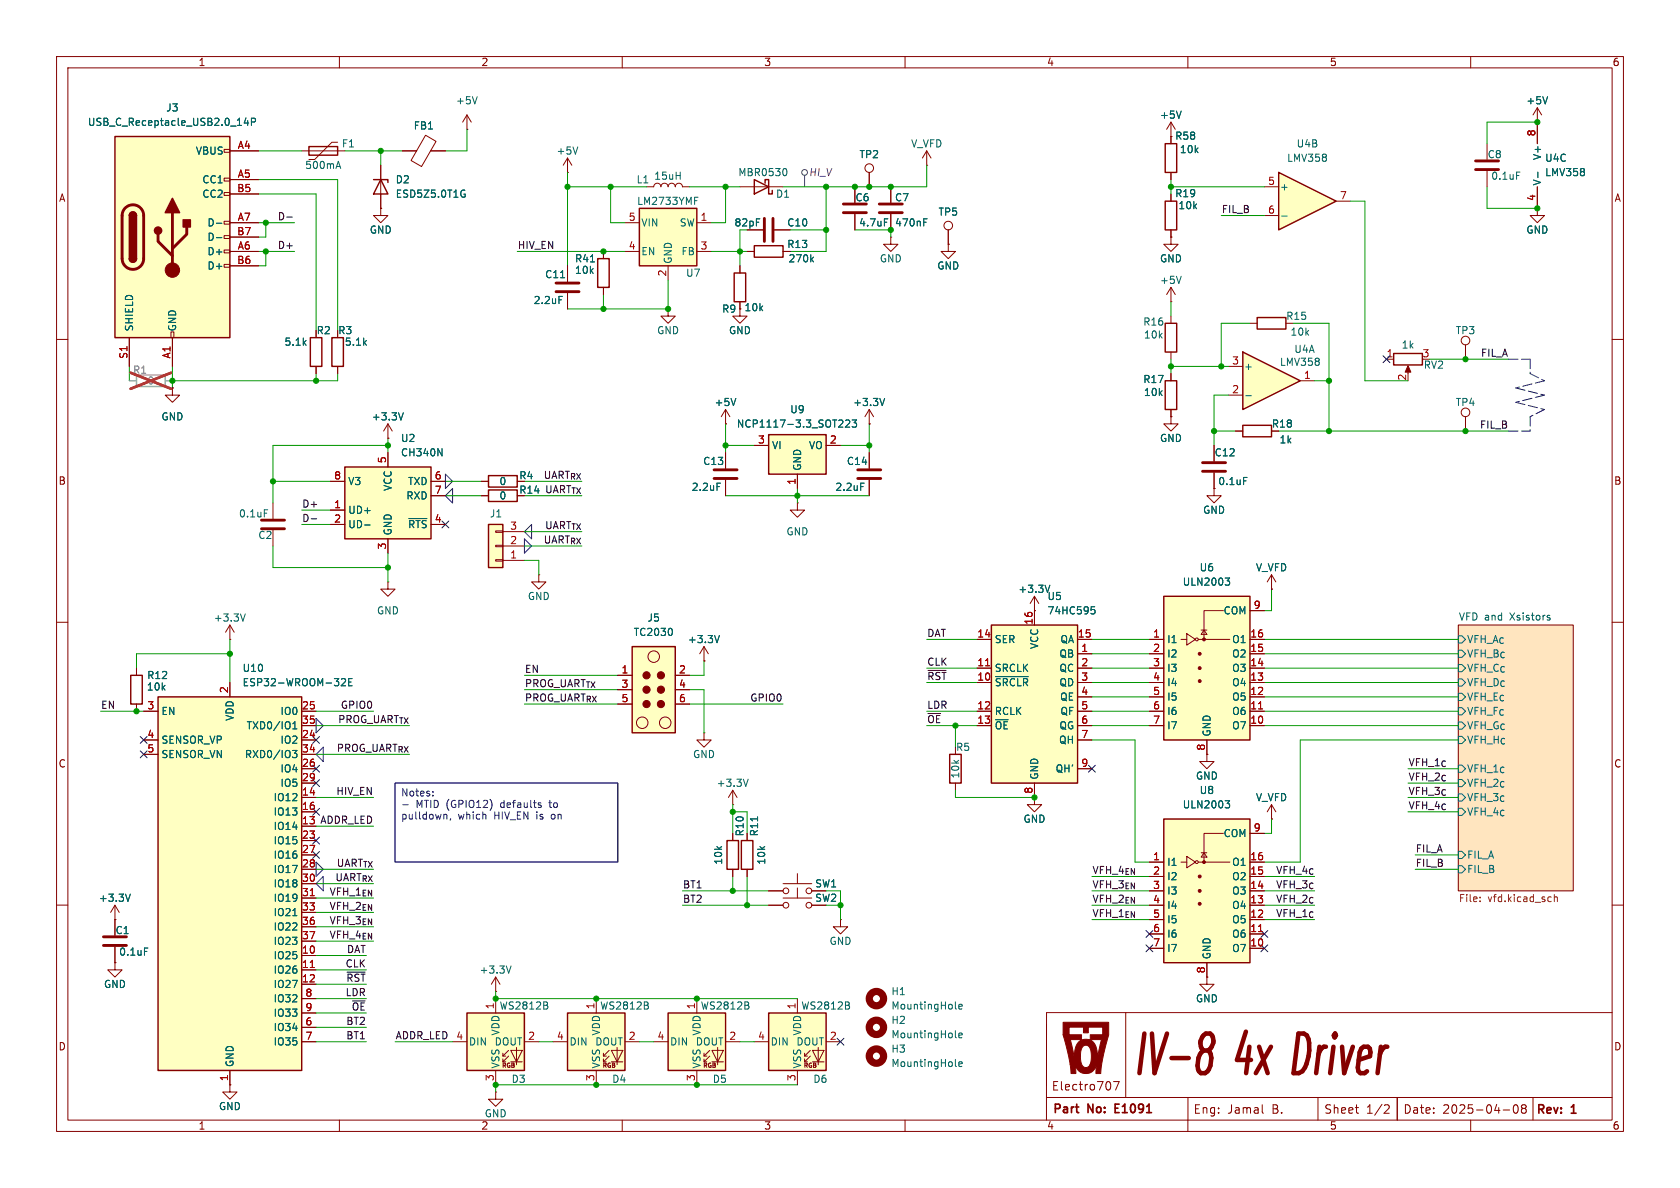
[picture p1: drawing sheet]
<svg xmlns="http://www.w3.org/2000/svg" width="297mm" height="210mm" viewBox="0 0 297 210" stroke-linecap="round" stroke-linejoin="round" font-family="sans-serif">
<defs><g id="words">
<g font-size="9.7" fill="#840000">
<text x="200" y="191.2">IV-8</text>
<text x="218.7" y="191.2">4x Driver</text>
</g>
<g font-size="2.1" fill="#840000">
<text x="185.9" y="193">Electro707</text>
<text x="186" y="197.2">Part</text>
<text x="192.4" y="197.2">No:</text>
<text x="197.8" y="197.2">E1091</text>
<text x="210.9" y="197.1">Eng:</text>
<text x="217" y="197.1">Jamal</text>
<text x="224.9" y="197.1">B.</text>
<text x="234" y="197.1">Sheet</text>
<text x="241.5" y="197.1">1/2</text>
<text x="248" y="197.1">Date:</text>
<text x="255" y="197.1">2025-04-08</text>
<text x="271.5" y="197.3">Rev:</text>
<text x="277.9" y="197.3">1</text>
</g>
<g font-size="1.8" fill="#840000">
<text x="35" y="11.9">1</text>
<text x="85" y="11.9">2</text>
<text x="135" y="11.9">3</text>
<text x="185" y="11.9">4</text>
<text x="235" y="11.9">5</text>
<text x="285" y="11.9">6</text>
<text x="10.3" y="35.9">A</text>
<text x="285.3" y="35.9">A</text>
<text x="55.9" y="59.3">R2</text>
<text x="59.7" y="59.3">R3</text>
<text x="224.7" y="75.8">R18</text>
<text x="10.3" y="85.9">B</text>
<text x="91.7" y="84.9">R4</text>
<text x="91.7" y="87.5">R14</text>
<text x="285.3" y="85.9">B</text>
<text x="10.3" y="135.9">C</text>
<text x="285.3" y="135.9">C</text>
<text x="144" y="159.6">SW2</text>
<text x="144" y="157.1">SW1</text>
<text x="10.3" y="185.9">D</text>
<text x="285.3" y="185.9">D</text>
<text x="35" y="199.9">1</text>
<text x="85" y="199.9">2</text>
<text x="135" y="199.9">3</text>
<text x="185" y="199.9">4</text>
<text x="235" y="199.9">5</text>
<text x="285" y="199.9">6</text>
</g>
<g font-size="1.8" fill="#006464">
<text x="15.4" y="22.5">USB_C_Receptacle_USB2.0_14P</text>
<text x="29.3" y="19.9">J3</text>
<text x="73" y="23.1">FB1</text>
<text x="80.5" y="18.6">+5V</text>
<text x="205" y="21.2">+5V</text>
<text x="269.7" y="18.6">+5V</text>
<text x="34.5" y="27.5">VBUS</text>
<text x="60.3" y="26.3">F1</text>
<text x="98.3" y="27.5">+5V</text>
<text x="151.8" y="28.2">TP2</text>
<text x="161" y="26.3">V_VFD</text>
<text x="207.7" y="24.9">R58</text>
<text x="208.5" y="27.3">10k</text>
<text x="227.4" y="28.8">LMV358</text>
<text x="229.1" y="26.3">U4B</text>
<text x="262.9" y="28.2">C8</text>
<text x="272.6" y="28.4" transform="rotate(-90 272.6 28.4)">V+</text>
<text x="273.1" y="28.8">U4C</text>
<text x="35.7" y="32.6">CC1</text>
<text x="35.7" y="35.2">CC2</text>
<text x="53.8" y="30.1">500mA</text>
<text x="69.9" y="32.6">D2</text>
<text x="69.9" y="35.2">ESD5Z5.0T1G</text>
<text x="112.4" y="32.6">L1</text>
<text x="115.6" y="32">15uH</text>
<text x="130.4" y="31.3">MBR0530</text>
<text x="137.1" y="35.2">D1</text>
<text x="151.1" y="35.8">C6</text>
<text x="158.1" y="35.8">C7</text>
<text x="207.7" y="35.1">R19</text>
<text x="226.2" y="33.9">+</text>
<text x="263.5" y="32">0.1uF</text>
<text x="272.6" y="32.9" transform="rotate(-90 272.6 32.9)">V-</text>
<text x="273.1" y="31.3">LMV358</text>
<text x="36.6" y="40.2">D-</text>
<text x="65.3" y="41.5">GND</text>
<text x="112.5" y="36.4">LM2733YMF</text>
<text x="113.3" y="40.2">VIN</text>
<text x="120.1" y="40.2">SW</text>
<text x="129.8" y="40.2">82pF</text>
<text x="139.1" y="40.2">C10</text>
<text x="151.8" y="40.2">4.7uF</text>
<text x="158.1" y="40.2">470nF</text>
<text x="165.8" y="38.3">TP5</text>
<text x="208.2" y="37.2">10k</text>
<text x="269.7" y="41.5">GND</text>
<text x="36.6" y="42.8">D-</text>
<text x="36.6" y="45.3">D+</text>
<text x="36.6" y="47.9">D+</text>
<text x="101.6" y="46.6">R41</text>
<text x="113.3" y="45.3">EN</text>
<text x="119" y="46.7" transform="rotate(-90 119 46.7)">GND</text>
<text x="120.4" y="45.3">FB</text>
<text x="139.1" y="44">R13</text>
<text x="139.3" y="46.6">270k</text>
<text x="155.4" y="46.6">GND</text>
<text x="165.6" y="47.9">GND</text>
<text x="205" y="46.6">GND</text>
<text x="94.2" y="53.9">2.2uF</text>
<text x="96.3" y="49.4">C11</text>
<text x="101.6" y="48.6">10k</text>
<text x="121.2" y="49.1">U7</text>
<text x="205" y="50.4">+5V</text>
<text x="23.7" y="58.7" transform="rotate(-90 23.7 58.7)">SHIELD</text>
<text x="31.3" y="58.7" transform="rotate(-90 31.3 58.7)">GND</text>
<text x="116.1" y="59.3">GND</text>
<text x="127.6" y="55.5">R9</text>
<text x="128.8" y="59.3">GND</text>
<text x="131.5" y="55.2">10k</text>
<text x="202" y="57.8">R16</text>
<text x="227.3" y="56.7">R15</text>
<text x="228" y="59.5">10k</text>
<text x="257.3" y="59.3">TP3</text>
<text x="50.2" y="61.3">5.1k</text>
<text x="60.9" y="61.3">5.1k</text>
<text x="202.1" y="60">10k</text>
<text x="219.8" y="65.6">+</text>
<text x="226.2" y="64.9">LMV358</text>
<text x="228.7" y="62.6">U4A</text>
<text x="247.7" y="61.8">1k</text>
<text x="251.4" y="63.2">3</text>
<text x="251.6" y="65.4">RV2</text>
<text x="126.2" y="72">+5V</text>
<text x="150.7" y="72">+3.3V</text>
<text x="202" y="67.9">R17</text>
<text x="202.1" y="70.2">10k</text>
<text x="257.3" y="72">TP4</text>
<text x="28.4" y="74.5">GND</text>
<text x="65.6" y="74.5">+3.3V</text>
<text x="130.2" y="75.8">NCP1117-3.3_SOT223</text>
<text x="139.6" y="73.3">U9</text>
<text x="70.8" y="80.9">CH340N</text>
<text x="70.8" y="78.3">U2</text>
<text x="124.2" y="82.4">C13</text>
<text x="136.4" y="79.6">VI</text>
<text x="141.8" y="83.3" transform="rotate(-90 141.8 83.3)">GND</text>
<text x="142.9" y="79.6">VO</text>
<text x="149.6" y="82.4">C14</text>
<text x="205" y="78.3">GND</text>
<text x="214.6" y="80.9">C12</text>
<text x="226.1" y="78.6">1k</text>
<text x="61.5" y="86">V3</text>
<text x="69.4" y="86.9" transform="rotate(-90 69.4 86.9)">VCC</text>
<text x="71.7" y="88.5">RXD</text>
<text x="72" y="86">TXD</text>
<text x="88.2" y="86">0</text>
<text x="88.2" y="88.5">0</text>
<text x="122.2" y="87">2.2uF</text>
<text x="147.6" y="87">2.2uF</text>
<text x="215.3" y="86">0.1uF</text>
<text x="42.2" y="91.7">0.1uF</text>
<text x="45.6" y="95.5">C2</text>
<text x="61.5" y="91">UD+</text>
<text x="61.5" y="93.6">UD-</text>
<text x="69.4" y="94.7" transform="rotate(-90 69.4 94.7)">GND</text>
<text x="72" y="93.6">~{RTS}</text>
<text x="86.5" y="91.7">J1</text>
<text x="138.9" y="94.8">GND</text>
<text x="212.6" y="91">GND</text>
<text x="212" y="101.2">U6</text>
<text x="221.9" y="101.2">V_VFD</text>
<text x="93.2" y="106.3">GND</text>
<text x="179.9" y="105">+3.3V</text>
<text x="185.1" y="106.3">U5</text>
<text x="209" y="103.7">ULN2003</text>
<text x="37.7" y="110.1">+3.3V</text>
<text x="66.5" y="108.8">GND</text>
<text x="111.9" y="112.6">TC2030</text>
<text x="114.4" y="110.1">J5</text>
<text x="121.5" y="113.9">+3.3V</text>
<text x="175.8" y="113.9">SER</text>
<text x="185.1" y="108.8">74HC595</text>
<text x="187.4" y="113.9">QA</text>
<text x="206.2" y="113.9">I1</text>
<text x="216.2" y="108.8">COM</text>
<text x="217.7" y="113.9">O1</text>
<text x="257.8" y="109.8">VFD and</text>
<text x="259.3" y="113.9">VFH_A_{C}</text>
<text x="267" y="109.8">Xsistors</text>
<text x="42.8" y="119">U10</text>
<text x="175.8" y="119">SRCLK</text>
<text x="183.7" y="114.8" transform="rotate(-90 183.7 114.8)">VCC</text>
<text x="187.2" y="116.4">QB</text>
<text x="187.2" y="119">QC</text>
<text x="206.2" y="116.4">I2</text>
<text x="206.2" y="119">I3</text>
<text x="217.7" y="116.4">O2</text>
<text x="217.7" y="119">O3</text>
<text x="259.3" y="119">VFH_C_{C}</text>
<text x="259.3" y="116.4">VFH_B_{C}</text>
<text x="25.9" y="122.3">10k</text>
<text x="25.9" y="120.2">R12</text>
<text x="42.8" y="121.5">ESP32-WROOM-32E</text>
<text x="175.8" y="121.5">~{SRCLR}</text>
<text x="187.2" y="121.5">QD</text>
<text x="187.3" y="124.1">QE</text>
<text x="206.2" y="121.5">I4</text>
<text x="206.2" y="124.1">I5</text>
<text x="217.7" y="121.5">O4</text>
<text x="217.7" y="124.1">O5</text>
<text x="259.3" y="121.5">VFH_D_{C}</text>
<text x="259.3" y="124.1">VFH_E_{C}</text>
<text x="28.4" y="126.6">EN</text>
<text x="28.4" y="131.7">SENSOR_VP</text>
<text x="41.5" y="127.5" transform="rotate(-90 41.5 127.5)">VDD</text>
<text x="43.5" y="129.1">TXD0/IO1</text>
<text x="49.5" y="126.6">IO0</text>
<text x="49.5" y="131.7">IO2</text>
<text x="175.8" y="126.6">RCLK</text>
<text x="175.8" y="129.1">~{OE}</text>
<text x="187.1" y="131.7">QH</text>
<text x="187.2" y="129.1">QG</text>
<text x="187.4" y="126.6">QF</text>
<text x="206.2" y="126.6">I6</text>
<text x="206.2" y="129.1">I7</text>
<text x="214.2" y="130.3" transform="rotate(-90 214.2 130.3)">GND</text>
<text x="217.7" y="126.6">O6</text>
<text x="217.7" y="129.1">O7</text>
<text x="259.3" y="129.1">VFH_G_{C}</text>
<text x="259.3" y="131.7">VFH_H_{C}</text>
<text x="259.3" y="126.6">VFH_F_{C}</text>
<text x="28.4" y="134.2">SENSOR_VN</text>
<text x="43.2" y="134.2">RXD0/IO3</text>
<text x="49.5" y="136.8">IO4</text>
<text x="122.4" y="134.2">GND</text>
<text x="168.9" y="132.9">R5</text>
<text x="169.8" y="137.7" transform="rotate(-90 169.8 137.7)">10k</text>
<text x="183.7" y="137.9" transform="rotate(-90 183.7 137.9)">GND</text>
<text x="186.5" y="136.8">QH'</text>
<text x="259.3" y="136.8">VFH_1_{C}</text>
<text x="48.3" y="141.8">IO12</text>
<text x="49.5" y="139.3">IO5</text>
<text x="126.6" y="139.3">+3.3V</text>
<text x="209" y="143.1">ULN2003</text>
<text x="211.3" y="138">GND</text>
<text x="212" y="140.6">U8</text>
<text x="221.9" y="141.8">V_VFD</text>
<text x="259.3" y="139.3">VFH_2_{C}</text>
<text x="259.3" y="141.8">VFH_3_{C}</text>
<text x="48.3" y="144.4">IO13</text>
<text x="48.3" y="146.9">IO14</text>
<text x="48.3" y="149.5">IO15</text>
<text x="131.7" y="147.9" transform="rotate(-90 131.7 147.9)">R10</text>
<text x="134.2" y="147.9" transform="rotate(-90 134.2 147.9)">R11</text>
<text x="180.8" y="145.6">GND</text>
<text x="216.2" y="148.2">COM</text>
<text x="259.3" y="144.4">VFH_4_{C}</text>
<text x="48.3" y="152">IO16</text>
<text x="48.3" y="154.5">IO17</text>
<text x="127.9" y="153" transform="rotate(-90 127.9 153)">10k</text>
<text x="135.5" y="153" transform="rotate(-90 135.5 153)">10k</text>
<text x="206.2" y="153.3">I1</text>
<text x="206.2" y="155.8">I2</text>
<text x="217.7" y="153.3">O1</text>
<text x="217.7" y="155.8">O2</text>
<text x="259.3" y="152">FIL_A</text>
<text x="259.3" y="154.5">FIL_B</text>
<text x="17.4" y="159.6">+3.3V</text>
<text x="48.3" y="157.1">IO18</text>
<text x="48.3" y="159.6">IO19</text>
<text x="206.2" y="158.3">I3</text>
<text x="206.2" y="160.9">I4</text>
<text x="217.7" y="158.3">O3</text>
<text x="217.7" y="160.9">O4</text>
<text x="20.3" y="165.3">C1</text>
<text x="48.3" y="162.2">IO21</text>
<text x="48.3" y="164.7">IO22</text>
<text x="48.3" y="167.2">IO23</text>
<text x="146.6" y="167.2">GND</text>
<text x="206.2" y="163.4">I5</text>
<text x="206.2" y="166">I6</text>
<text x="217.7" y="163.4">O5</text>
<text x="217.7" y="166">O6</text>
<text x="21" y="169.1">0.1uF</text>
<text x="48.3" y="169.8">IO25</text>
<text x="48.3" y="172.3">IO26</text>
<text x="84.7" y="172.3">+3.3V</text>
<text x="206.2" y="168.5">I7</text>
<text x="214.2" y="169.7" transform="rotate(-90 214.2 169.7)">GND</text>
<text x="217.7" y="168.5">O7</text>
<text x="18.3" y="174.9">GND</text>
<text x="48.3" y="174.9">IO27</text>
<text x="48.3" y="177.4">IO32</text>
<text x="48.3" y="179.9">IO33</text>
<text x="88.2" y="178.7">WS2812B</text>
<text x="106" y="178.7">WS2812B</text>
<text x="123.8" y="178.7">WS2812B</text>
<text x="141.6" y="178.7">WS2812B</text>
<text x="157.5" y="176.1">H1</text>
<text x="157.5" y="178.7">MountingHole</text>
<text x="211.3" y="177.4">GND</text>
<text x="48.3" y="182.5">IO34</text>
<text x="48.3" y="185">IO35</text>
<text x="82.8" y="185">DIN</text>
<text x="87.4" y="185">DOUT</text>
<text x="88.5" y="183.2" transform="rotate(-90 88.5 183.2)">VDD</text>
<text x="100.6" y="185">DIN</text>
<text x="105.1" y="185">DOUT</text>
<text x="106.3" y="183.2" transform="rotate(-90 106.3 183.2)">VDD</text>
<text x="118.4" y="185">DIN</text>
<text x="122.9" y="185">DOUT</text>
<text x="124.1" y="183.2" transform="rotate(-90 124.1 183.2)">VDD</text>
<text x="136.1" y="185">DIN</text>
<text x="140.7" y="185">DOUT</text>
<text x="141.8" y="183.2" transform="rotate(-90 141.8 183.2)">VDD</text>
<text x="157.5" y="181.2">H2</text>
<text x="157.5" y="183.7">MountingHole</text>
<text x="41.5" y="188.7" transform="rotate(-90 41.5 188.7)">GND</text>
<text x="88.5" y="189" transform="rotate(-90 88.5 189)">VSS</text>
<text x="90.4" y="191.6">D3</text>
<text x="106.3" y="189" transform="rotate(-90 106.3 189)">VSS</text>
<text x="108.1" y="191.6">D4</text>
<text x="124.1" y="189" transform="rotate(-90 124.1 189)">VSS</text>
<text x="125.9" y="191.6">D5</text>
<text x="141.8" y="189" transform="rotate(-90 141.8 189)">VSS</text>
<text x="143.7" y="191.6">D6</text>
<text x="157.5" y="186.3">H3</text>
<text x="157.5" y="188.8">MountingHole</text>
<text x="38.6" y="196.4">GND</text>
<text x="85.6" y="197.7">GND</text>
</g>
<g font-size="1.8" fill="#a90000">
<text x="41.9" y="26.4">A4</text>
<text x="271.5" y="24.2" transform="rotate(-90 271.5 24.2)">8</text>
<text x="41.8" y="34">B5</text>
<text x="41.9" y="31.5">A5</text>
<text x="224.1" y="32.8">5</text>
<text x="236.8" y="35.3">7</text>
<text x="271.5" y="35.6" transform="rotate(-90 271.5 35.6)">4</text>
<text x="41.8" y="41.7">B7</text>
<text x="41.9" y="39.1">A7</text>
<text x="111.1" y="39.1">5</text>
<text x="123.8" y="39.1">1</text>
<text x="224.1" y="37.8">6</text>
<text x="41.8" y="46.7">B6</text>
<text x="41.9" y="44.2">A6</text>
<text x="111.1" y="44.2">4</text>
<text x="123.8" y="44.2">3</text>
<text x="117.9" y="49" transform="rotate(-90 117.9 49)">2</text>
<text x="22.6" y="63.5" transform="rotate(-90 22.6 63.5)">S1</text>
<text x="30.2" y="63.5" transform="rotate(-90 30.2 63.5)">A1</text>
<text x="217.7" y="64.5">3</text>
<text x="245" y="63.2">1</text>
<text x="217.7" y="69.6">2</text>
<text x="230.4" y="67.1">1</text>
<text x="248.7" y="67.4" transform="rotate(-90 248.7 67.4)">2</text>
<text x="68.3" y="82" transform="rotate(-90 68.3 82)">5</text>
<text x="133.9" y="78.5">3</text>
<text x="146.6" y="78.5">2</text>
<text x="59" y="84.8">8</text>
<text x="59" y="89.9">1</text>
<text x="76.8" y="84.8">6</text>
<text x="76.8" y="87.4">7</text>
<text x="140.7" y="85.8" transform="rotate(-90 140.7 85.8)">1</text>
<text x="59" y="92.5">2</text>
<text x="76.8" y="92.5">4</text>
<text x="90.1" y="93.7">3</text>
<text x="68.3" y="97.2" transform="rotate(-90 68.3 97.2)">3</text>
<text x="90.1" y="98.8">1</text>
<text x="90.1" y="96.3">2</text>
<text x="221.5" y="107.7">9</text>
<text x="172.7" y="112.8">14</text>
<text x="182.6" y="110.5" transform="rotate(-90 182.6 110.5)">16</text>
<text x="190.5" y="112.8">15</text>
<text x="203.8" y="112.8">1</text>
<text x="220.9" y="112.8">16</text>
<text x="109.8" y="119.1">1</text>
<text x="119.9" y="119.1">2</text>
<text x="172.7" y="117.9">11</text>
<text x="191.1" y="115.3">1</text>
<text x="191.1" y="117.9">2</text>
<text x="203.8" y="115.3">2</text>
<text x="203.8" y="117.9">3</text>
<text x="220.9" y="115.3">15</text>
<text x="220.9" y="117.9">14</text>
<text x="26" y="125.5">3</text>
<text x="40.4" y="122.6" transform="rotate(-90 40.4 122.6)">2</text>
<text x="53.3" y="125.5">25</text>
<text x="109.8" y="121.7">3</text>
<text x="109.8" y="124.2">5</text>
<text x="119.9" y="121.7">4</text>
<text x="119.9" y="124.2">6</text>
<text x="172.7" y="120.4">10</text>
<text x="172.7" y="125.5">12</text>
<text x="191.1" y="120.4">3</text>
<text x="191.1" y="122.9">4</text>
<text x="191.1" y="125.5">5</text>
<text x="203.8" y="120.4">4</text>
<text x="203.8" y="122.9">5</text>
<text x="203.8" y="125.5">6</text>
<text x="220.9" y="120.4">13</text>
<text x="220.9" y="122.9">12</text>
<text x="220.9" y="125.5">11</text>
<text x="26" y="130.6">4</text>
<text x="53.3" y="128">35</text>
<text x="53.3" y="130.6">24</text>
<text x="172.7" y="128">13</text>
<text x="191.1" y="128">6</text>
<text x="191.1" y="130.6">7</text>
<text x="203.8" y="128">7</text>
<text x="220.9" y="128">10</text>
<text x="26" y="133.1">5</text>
<text x="53.3" y="133.1">34</text>
<text x="53.3" y="135.6">26</text>
<text x="191.1" y="135.6">9</text>
<text x="213.1" y="132.8" transform="rotate(-90 213.1 132.8)">8</text>
<text x="53.3" y="138.2">29</text>
<text x="53.3" y="140.7">14</text>
<text x="53.3" y="143.3">16</text>
<text x="182.6" y="140.4" transform="rotate(-90 182.6 140.4)">8</text>
<text x="53.3" y="145.8">13</text>
<text x="53.3" y="148.3">23</text>
<text x="221.5" y="147.1">9</text>
<text x="53.3" y="150.9">27</text>
<text x="53.3" y="153.4">28</text>
<text x="53.3" y="156">30</text>
<text x="203.8" y="152.1">1</text>
<text x="203.8" y="154.7">2</text>
<text x="220.9" y="152.1">16</text>
<text x="220.9" y="154.7">15</text>
<text x="53.3" y="158.5">31</text>
<text x="53.3" y="161">33</text>
<text x="203.8" y="157.2">3</text>
<text x="203.8" y="159.8">4</text>
<text x="220.9" y="157.2">14</text>
<text x="220.9" y="159.8">13</text>
<text x="53.3" y="163.6">36</text>
<text x="53.3" y="166.1">37</text>
<text x="203.8" y="164.8">6</text>
<text x="203.8" y="167.4">7</text>
<text x="203.8" y="162.3">5</text>
<text x="220.9" y="162.3">12</text>
<text x="220.9" y="164.8">11</text>
<text x="220.9" y="167.4">10</text>
<text x="53.3" y="168.7">10</text>
<text x="53.3" y="171.2">11</text>
<text x="53.3" y="173.7">12</text>
<text x="213.1" y="172.2" transform="rotate(-90 213.1 172.2)">8</text>
<text x="53.9" y="176.3">8</text>
<text x="53.9" y="178.8">9</text>
<text x="87.4" y="178.5" transform="rotate(-90 87.4 178.5)">1</text>
<text x="105.2" y="178.5" transform="rotate(-90 105.2 178.5)">1</text>
<text x="122.9" y="178.5" transform="rotate(-90 122.9 178.5)">1</text>
<text x="140.7" y="178.5" transform="rotate(-90 140.7 178.5)">1</text>
<text x="53.9" y="181.4">6</text>
<text x="53.9" y="183.9">7</text>
<text x="80.6" y="183.9">4</text>
<text x="93.3" y="183.9">2</text>
<text x="98.4" y="183.9">4</text>
<text x="111.1" y="183.9">2</text>
<text x="116.1" y="183.9">4</text>
<text x="128.8" y="183.9">2</text>
<text x="133.9" y="183.9">4</text>
<text x="146.6" y="183.9">2</text>
<text x="40.4" y="191.2" transform="rotate(-90 40.4 191.2)">1</text>
<text x="87.4" y="191.2" transform="rotate(-90 87.4 191.2)">3</text>
<text x="105.2" y="191.2" transform="rotate(-90 105.2 191.2)">3</text>
<text x="122.9" y="191.2" transform="rotate(-90 122.9 191.2)">3</text>
<text x="140.7" y="191.2" transform="rotate(-90 140.7 191.2)">3</text>
</g>
<text font-size="1.8" fill="#840084" x="142.9" y="31.3">HI_V</text>
<g font-size="1.8" fill="#0f0f0f">
<text x="49" y="39">D-</text>
<text x="215.9" y="37.8">FIL_B</text>
<text x="49" y="44.1">D+</text>
<text x="91.4" y="44.1">HIV_EN</text>
<text x="261.7" y="63.2">FIL_A</text>
<text x="261.5" y="75.9">FIL_B</text>
<text x="53.3" y="89.8">D+</text>
<text x="96" y="84.7">UART_{RX}</text>
<text x="96.2" y="87.3">UART_{TX}</text>
<text x="53.3" y="92.4">D-</text>
<text x="96.2" y="93.6">UART_{TX}</text>
<text x="96" y="96.2">UART_{RX}</text>
<text x="163.8" y="112.7">DAT</text>
<text x="92.7" y="119">EN</text>
<text x="163.8" y="117.8">CLK</text>
<text x="17.8" y="125.4">EN</text>
<text x="60.2" y="125.4">GPIO0</text>
<text x="92.7" y="124.1">PROG_UART_{RX}</text>
<text x="92.7" y="121.6">PROG_UART_{TX}</text>
<text x="132.5" y="124.1">GPIO0</text>
<text x="163.8" y="120.3">~{RST}</text>
<text x="163.8" y="125.4">LDR</text>
<text x="59.6" y="127.9">PROG_UART_{TX}</text>
<text x="163.8" y="127.9">~{OE}</text>
<text x="59.4" y="133">PROG_UART_{RX}</text>
<text x="248.9" y="135.5">VFH_1_{C}</text>
<text x="59.4" y="140.6">HIV_EN</text>
<text x="248.9" y="138.1">VFH_2_{C}</text>
<text x="248.9" y="140.6">VFH_3_{C}</text>
<text x="248.9" y="143.2">VFH_4_{C}</text>
<text x="56.5" y="145.7">ADDR_LED</text>
<text x="59.1" y="155.9">UART_{RX}</text>
<text x="59.4" y="153.3">UART_{TX}</text>
<text x="193" y="154.6">VFH_4_{EN} 2</text>
<text x="225.5" y="154.6">VFH_4_{C}</text>
<text x="250.2" y="150.8">FIL_A</text>
<text x="250.2" y="153.3">FIL_B</text>
<text x="58.1" y="160.9">VFH_2_{EN}</text>
<text x="58.1" y="158.4">VFH_1_{EN}</text>
<text x="120.6" y="159.7">BT2</text>
<text x="120.6" y="157.1">BT1</text>
<text x="193" y="157.1">VFH_3_{EN} 3</text>
<text x="193" y="159.7">VFH_2_{EN} 4</text>
<text x="225.5" y="159.7">VFH_2_{C}</text>
<text x="225.5" y="157.1">VFH_3_{C}</text>
<text x="58.1" y="166">VFH_4_{EN}</text>
<text x="58.1" y="163.5">VFH_3_{EN}</text>
<text x="193" y="162.2">VFH_1_{EN} 5</text>
<text x="225.5" y="162.2">VFH_1_{C}</text>
<text x="61" y="171.1">CLK</text>
<text x="61.1" y="173.6">~{RST}</text>
<text x="61.2" y="168.6">DAT</text>
<text x="61" y="176.2">LDR</text>
<text x="62.1" y="178.7">~{OE}</text>
<text x="61.1" y="181.3">BT2</text>
<text x="61.1" y="183.8">BT1</text>
<text x="69.8" y="183.8">ADDR_LED</text>
</g>
<g font-size="1.8" fill="#989898">
<text x="23.4" y="66.3">R1</text>
<text x="26" y="68.2">0</text>
</g>
<g font-size="1.8" fill="#0000c2">
<text x="70.8" y="141.1">Notes:</text>
<text x="73.5" y="143.2">MTID (GPIO12)</text>
<text x="88.8" y="143.2">defaults</text>
<text x="97.6" y="143.2">to</text>
<text x="70.8" y="145.2">pulldown,</text>
<text x="81" y="145.2">which</text>
<text x="87.5" y="145.2">HIV_EN</text>
<text x="95.1" y="145.2">is</text>
<text x="97.9" y="145.2">on</text>
</g>
<g font-size="1.8" fill="#725600">
<text x="257.8" y="159.8">File:</text>
<text x="263" y="159.8">vfd.kicad_sch</text>
</g>
<g font-size="1.1" fill="#840000">
<text x="88.6" y="189">RGB</text>
<text x="106.4" y="189">RGB</text>
<text x="124.2" y="189">RGB</text>
<text x="142" y="189">RGB</text>
</g>
</g></defs>
<g fill="none" stroke="#840000" stroke-width=".18">
<path d="M10 10h277v190h-277zM12 12h273v186h-273zM60 10v2M110 10v2M160 10v2M210 10v2M260 10v2M271.8 36.8v1.3h1.2l-1.2 1.3-1.3-1.3h1.3M271.8 36.8h.1M10 60h2M214.6 78.7v2.8M245.1 63.5h1.3"/>
<path d="M248.9 65v1M259.1 73.7v2.5M285 60h2M214.6 86.4v1.2h1.3l-1.3 1.3-1.2-1.3h1.2M214.6 86.4h.1M214.6 83.6v2.8M10 110h2M182.9 108h.1M182.9 105.4l-.8 1.3M182.9 105.4l.7 1.3M182.9 105.4v2.6M257.8 110.5h20.3v47h-20.3z"/>
<path d="M285 110h2M10 160h2M20.3 162.6h.1M20.3 160l-.7 1.3M20.3 160l.8 1.3M20.3 160v2.6M199 179v15M285 160h2M285 179h-100v19M60 198v2M110 198v2M160 198v2"/>
<path d="M185 194h100M196.9 191.2h1M210 198v2M210 194v4M223.1 196.6l.3 .2M233 194v4M239.6 195.8h.6M240 196.8h.2M245 195.3l.5 .1 .1 .3-.9 1.1h.9M247 194v4M260 198v2M265.7 196.2h1.2"/>
<path d="M267.7 195.4l.2-.1a.81 .81 0 0 1 .6 .6 .81 .81 0 0 1-.3 .8l-.2 .1a.81 .81 0 0 1-.3-1.4zM269.2 195.9l-.2-.2 .2-.4 .5 .1 .1 .2-.3 .3M269.2 195.9l-.2 .3v.3l.2 .3 .5-.1 .1-.2-.1-.4-.2-.2M269.2 195.9h.3M271 194v4"/>
<circle cx="259.1" cy="72.9" r=".76"/>
</g>
<g fill="#840000" stroke="#840000" stroke-width=".18">
<path d="M187.9 180.7h8.1v2.3l-1.1 4.2-.3 2.6h-.9l.1-1.6a1.9 1.9 0 0 1-1.8 1.6 1.9 1.9 0 0 1-1.9-1.6l.1 1.6h-.9l-.1-1.7h.9h-.9l-1.3-5.2h3.3v.9h-2l.7 3.4v-.4h1.1l.1 .8a.9 .9 0 0 0 .3 .9 .9 .9 0 0 0 1 .1l.3-.5h1.2h-1.2a3.8 3.8 0 0 0-.3-3.2 .89 .89 0 0 0-.9 .1 .89 .89 0 0 0-.4 .8l-.1 1h-1.1a3.3 3.3 0 0 1 1.2-2.9 1.98 1.98 0 0 1 2.8 1.9l.1 1.4 .7-3.4h-2v-.9h2.2v-1.3h-2.5v1h-.9v-1h-2.5v1.3h-1.1z"/>
<path d="M248.9 64.6l.5 1.2h-1z"/>
</g>
<path d="M213.9 186a3.3 3.3 0 0 1-.2 3M213.9 182.7a1.86 1.86 0 0 1-.3 3" fill="none" stroke="#840000" stroke-width=".8"/>
<path d="M197.1 195.9h.5M197.9 195.2h-.8v1.5h.8" fill="none" stroke="#840000" stroke-width=".3"/>
<path d="M257.8 110.5h20.3v47h-20.3z" fill="#ffe5bf" stroke="#ffe5bf" stroke-width=".18"/>
<g fill="none" stroke="#006464" stroke-width=".18">
<path d="M219.9 84.4h.6M185.6 103.4l-.4 1.3M257.8 117.5h.6l.7 .6-.7 .6h-.6zM257.8 112.4h.6l.7 .6-.7 .7h-.6zM257.8 114.9h.6l.7 .7-.7 .6h-.6zM273.9 109.2l.2 .2-.2 .2M273.9 108.8h.1M257.8 120h.6l.7 .7-.7 .6h-.6zM257.8 127.6h.6l.7 .7-.7 .6h-.6zM257.8 135.3h.6l.7 .6-.7 .6h-.6zM257.8 137.8h.6l.7 .6-.7 .7h-.6zM257.8 122.6h.6l.7 .6-.7 .6h-.6z"/>
<path d="M257.8 130.2h.6l.7 .6-.7 .6h-.6zM257.8 125.1h.6l.7 .6-.7 .7h-.6zM23 158.1l-.4 1.2M257.8 150.5h.6l.7 .6-.7 .7h-.6zM257.8 153h.6l.7 .7-.7 .6h-.6zM257.8 140.3h.6l.7 .7-.7 .6h-.6zM257.8 142.9h.6l.7 .6-.7 .6h-.6z"/>
</g>
<path d="M261.7 159.3v.1M261.7 158.6v.1M274.8 158.1v1.3M274.8 158.7l.2-.2 .3 .1v.8" fill="none" stroke="#725600" stroke-width=".18"/>
<path d="M246.4 62.5h5.1v2h-5.1z" fill="none" stroke="#840000" stroke-width=".25"/>
<path d="M212.6 81.8h4.1M212.6 83.3h4.1" fill="none" stroke="#840000" stroke-width=".51"/>
<path d="M175.3 110.5h15.2v27.9h-15.2z" fill="#ffffc2"/>
<path d="M175.3 110.5h15.2v27.9h-15.2zM167.9 133.4h2v5h-2z" fill="none" stroke="#840000" stroke-width=".25"/>
<g fill="none" stroke="#840000" stroke-width=".18">
<path d="M172.7 113h2.6M172.7 118.1h2.6M182.9 108v2.5M190.5 113h2.5M190.5 118.1h2.5M190.5 115.6h2.5M168.9 138.4v1.3M172.7 120.7h2.6M172.7 125.7h2.6M172.7 128.3h2.6M182.9 138.4v2.6M190.5 120.7h2.5"/>
<path d="M190.5 125.7h2.5M190.5 128.3h2.5M190.5 123.2h2.5M190.5 130.8h2.5M190.5 135.9h2.5M213.4 133.4v1.2h1.2l-1.2 1.3-1.3-1.3h1.3M213.4 133.4h.1"/>
</g>
<path d="M174.2 117.7h.8" fill="none" stroke="#a90000" stroke-width=".18"/>
<path d="M176 119.6h5.8M192.9 107.3h.6M193 107.7h.3l.3 .3-.1 .5h-.5" fill="none" stroke="#006464" stroke-width=".18"/>
<path d="M205.7 105.4h15.3v25.4h-15.3z" fill="#ffffc2"/>
<path d="M205.7 105.4h15.3v25.4h-15.3z" fill="none" stroke="#840000" stroke-width=".25"/>
<g fill="none" stroke="#840000" stroke-width=".18">
<path d="M203.2 113h2.5M203.2 115.6h2.5M203.2 118.1h2.5M208.8 113h1M209.8 112l1.5 1-1.5 1zM211.8 113h5.6M212.3 111.4h1.1M212.9 111.4l.5 .7h-1.1zM216.3 108h-3.4v5M221 113h2.5M221 115.6h2.5M221 118.1h2.5"/>
<path d="M221 108h2.5M124.5 129.5v1.3h1.2l-1.2 1.3-1.3-1.3h1.3M124.5 129.5h.1M129.5 139.7l-.7 1.3M129.5 139.7l.8 1.3M129.5 139.7v2.5M203.2 120.7h2.5M203.2 123.2h2.5M203.2 125.7h2.5M203.2 128.3h2.5M213.4 130.8v2.6M221 120.7h2.5"/>
<path d="M221 123.2h2.5M221 125.7h2.5M221 128.3h2.5M129.5 142.2h.1"/>
<circle cx="211.6" cy="113" r=".25"/>
</g>
<g fill="#840000" stroke="#840000" stroke-width=".18">
<circle cx="212.1" cy="115.6" r=".25"/>
<circle cx="212.1" cy="118.1" r=".25"/>
<circle cx="212.1" cy="120.4" r=".25"/>
<circle cx="212.9" cy="113" r=".25"/>
</g>
<path d="M222.5 125.3h.7" fill="none" stroke="#a90000" stroke-width=".18"/>
<path d="M216.6 102.2h.8l-.4 .5 .3 .1 .1 .4-.3 .2h-.3M132.3 137.7l-.5 1.3" fill="none" stroke="#006464" stroke-width=".18"/>
<path d="M111.8 114.3h7.6v15.2h-7.6z" fill="#ffffc2"/>
<path d="M111.8 114.3h7.6v15.2h-7.6zM128.5 148.6h2.1v5.1h-2.1zM131.1 148.6h2v5.1h-2z" fill="none" stroke="#840000" stroke-width=".25"/>
<g fill="none" stroke="#840000" stroke-width=".18">
<path d="M109.2 119.4h2.6M119.4 119.4h2.5M124.5 116.8h.1M124.5 114.3l-.8 1.3M124.5 114.3l.7 1.3M124.5 114.3v2.5M109.2 121.9h2.6M109.2 124.5h2.6M119.4 121.9h2.5M119.4 124.5h2.5M129.5 147.3v1.3M129.5 153.7v1.2"/>
<path d="M132.1 147.3v1.3M132.1 153.7v1.2"/>
<circle cx="115.6" cy="116.1" r="1.02"/>
<circle cx="113.5" cy="127.8" r="1.02"/>
<circle cx="117.6" cy="127.8" r="1.02"/>
</g>
<g fill="#840000" stroke="#840000" stroke-width=".18">
<circle cx="114.3" cy="119.4" r=".63"/>
<circle cx="114.3" cy="121.9" r=".63"/>
<circle cx="114.3" cy="124.5" r=".63"/>
<circle cx="116.8" cy="119.4" r=".63"/>
<circle cx="116.8" cy="121.9" r=".63"/>
<circle cx="116.8" cy="124.5" r=".63"/>
</g>
<path d="M118.7 111.2l.2 .4-.2 .6M127.2 112.3l-.4 1.3M133.9 144.4v.7" fill="none" stroke="#006464" stroke-width=".18"/>
<path d="M27.9 123.2h25.4v66h-25.4z" fill="#ffffc2"/>
<path d="M27.9 123.2h25.4v66h-25.4z" fill="none" stroke="#840000" stroke-width=".25"/>
<g fill="none" stroke="#840000" stroke-width=".18">
<path d="M153.7 74.9h.1M153.7 72.4l-.8 1.3M153.7 72.4l.7 1.3M153.7 72.4v2.5M25.4 125.7h2.5M25.4 130.8h2.5M25.4 133.4h2.5M40.6 120.7v2.5M53.3 125.7h2.6M53.3 130.8h2.6M53.3 133.4h2.6M53.3 128.3h2.6"/>
<path d="M53.3 135.9h2.6M53.3 138.4h2.6M53.3 141h2.6M53.3 143.5h2.6M53.3 146.1h2.6M53.3 148.6h2.6M53.3 151.1h2.6M53.3 153.7h2.6M53.3 156.2h2.6M53.3 158.8h2.6M20.3 170.2v1.3h1.3l-1.3 1.2-1.3-1.2h1.3M20.3 170.2h.1"/>
<path d="M20.3 162.6v2.8M20.3 167.4v2.8M53.3 161.3h2.6M53.3 163.8h2.6M53.3 166.4h2.6M53.3 168.9h2.6M53.3 171.5h2.6M53.3 174h2.6M53.3 176.5h2.6M53.3 179.1h2.6M213.4 172.7v1.3h1.2l-1.2 1.3-1.3-1.3h1.3M213.4 172.7h.1"/>
<path d="M40.6 191.8v1.2h1.3l-1.3 1.3-1.2-1.3h1.2M40.6 191.8h.1M40.6 189.2v2.6M53.3 181.6h2.6M53.3 184.2h2.6"/>
</g>
<path d="M156.4 70.4l-.4 1.3M62.2 120h-.6v1.2h.6M51.7 132.7h.8l-.4 .4 .3 .2v.5l-.2 .1h-.4M51.8 128.8h.7M51.8 127.9l.3-.3v1.2M60.4 120.1l.5-.1 .2 .3-.8 .9h.8M61.6 120.6h.5M25.5 167.6h.6M51.8 161.9h.7" fill="none" stroke="#006464" stroke-width=".18"/>
<path d="M54.9 158.3h.7M54.9 171h.7" fill="none" stroke="#a90000" stroke-width=".18"/>
<path d="M18.3 165.6h4.1M18.3 167.1h4.1" fill="none" stroke="#840000" stroke-width=".51"/>
<path d="M205.7 144.8h15.3v25.4h-15.3z" fill="#ffffc2"/>
<path d="M205.7 144.8h15.3v25.4h-15.3z" fill="none" stroke="#840000" stroke-width=".25"/>
<g fill="none" stroke="#840000" stroke-width=".18">
<path d="M182.9 141v1.2h1.2l-1.2 1.3-1.3-1.3h1.3M182.9 141h.1M203.2 152.4h2.5M203.2 154.9h2.5M203.2 157.5h2.5M208.8 152.4h1M209.8 151.4l1.5 1-1.5 1zM211.8 152.4h5.6M212.3 150.7h1.1M212.9 150.7l.5 .8h-1.1zM216.3 147.3h-3.4v5.1M221 152.4h2.5"/>
<path d="M221 154.9h2.5M221 157.5h2.5M221 147.3h2.5M148.6 162.6v1.2h1.3l-1.3 1.3-1.3-1.3h1.3M148.6 162.6h.1M203.2 160h2.5M203.2 162.6h2.5M203.2 165.1h2.5M203.2 167.6h2.5M213.4 170.2v2.5M221 160h2.5M221 162.6h2.5"/>
<path d="M221 165.1h2.5M221 167.6h2.5"/>
<circle cx="211.6" cy="152.4" r=".25"/>
</g>
<g fill="#840000" stroke="#840000" stroke-width=".18">
<circle cx="212.1" cy="154.9" r=".25"/>
<circle cx="212.1" cy="157.5" r=".25"/>
<circle cx="212.1" cy="159.8" r=".25"/>
<circle cx="212.9" cy="152.4" r=".25"/>
</g>
<path d="M222.5 164.7h.7" fill="none" stroke="#a90000" stroke-width=".18"/>
<path d="M216.6 141.5h.8l-.4 .5 .3 .2 .1 .4-.3 .2h-.3M168.9 178.2l.2 .2M169.5 178l.6-.2-.1-.2-.3-.1-.2 .2 .1 .6h.4M168.9 183.3l.2 .2M168.9 188.4l.2 .1M169.5 183l.6-.1-.1-.2-.3-.1-.2 .2 .1 .6h.4M169.5 188.1l.6-.1-.1-.2-.3-.1-.2 .2 .1 .6h.4" fill="none" stroke="#006464" stroke-width=".18"/>
<g fill="none" stroke="#840000" stroke-width="1.3">
<circle cx="154.9" cy="176.5" r="1.27"/>
<circle cx="154.9" cy="186.7" r="1.27"/>
<circle cx="154.9" cy="181.6" r="1.27"/>
</g>
<path d="M135.9 76.8h10.1v7h-10.1z" fill="#ffffc2"/>
<path d="M133.3 31.8l2.6 1.2-2.6 1.3zM135.3 32.4v-.6h.6v2.5h.6v-.6M105.7 45.7h2v5.1h-2zM129.8 48.3h2v5h-2zM133.3 43.4h5.1v2.1h-5.1zM135.9 76.8h10.1v7h-10.1z" fill="none" stroke="#840000" stroke-width=".25"/>
<g fill="none" stroke="#840000" stroke-width=".18">
<path d="M271.8 19.1v6.3M271.8 19.1l-.8 1.2M271.8 19.1l.7 1.2M100.3 30.5h.1M100.3 27.9l-.7 1.3M100.3 27.9l.8 1.3M100.3 27.9v2.6M114.3 33h1.3a.64 .64 0 0 1 .6-.6 .64 .64 0 0 1 .6 .6 .64 .64 0 0 1 .7-.6 .64 .64 0 0 1 .6 .6 .64 .64 0 0 1 .6-.6 .64 .64 0 0 1 .7 .6 .64 .64 0 0 1 .6-.6 .64 .64 0 0 1 .6 .6h1.3M130.8 33h7.6M151.1 33v2.8M151.1 37.8v2.8M153.7 30.5v2.5"/>
<path d="M157.5 33v2.8M157.5 37.8v2.8M163.8 29.2h.1M163.8 26.7l-.7 1.2M163.8 26.7l.8 1.2M163.8 26.7v2.5M262.9 25.4v2.8M262.9 30.2v2.8M271.8 21.6h.1M271.8 33v3.8M100.3 47v2.8M100.3 51.8v2.8"/>
<path d="M106.7 44.5v1.2M106.7 50.8v1.3M118.1 54.6v1.3h1.3l-1.3 1.3-1.3-1.3h1.3M118.1 54.6h.1M130.8 54.6v1.3h1.3l-1.3 1.3-1.3-1.3h1.3M130.8 54.6h.1M130.8 47v1.3M130.8 53.3v1.3M132.1 44.5h1.2M132.1 40.6h2.8M136.9 40.6h2.8M138.4 44.5h1.3"/>
<path d="M157.5 41.9v1.3h1.2l-1.2 1.3-1.3-1.3h1.3M157.5 41.9h.1M128.3 74.9h.1M128.3 72.4l-.8 1.3M128.3 72.4l.7 1.3M128.3 72.4v2.5M133.3 78.7h2.6M146 78.7h2.6M259.1 61v2.5M128.3 80v2.8M128.3 84.8v2.8M141 88.9v1.3h1.2l-1.2 1.2-1.3-1.2h1.3"/>
<path d="M141 88.9h.1M141 83.8v2.6M153.7 80v2.8M153.7 84.8v2.8"/>
<circle cx="153.7" cy="29.7" r=".76"/>
<circle cx="259.1" cy="60.2" r=".76"/>
</g>
<g fill="none" stroke="#006464" stroke-width=".18">
<path d="M273.6 17.1l-.4 1.3M102.1 26l-.4 1.2M138.8 29.8a.79 .79 0 0 1 0 1.3M156.4 38.7h.6M163.3 38.7h.6M163.3 39.3h.4M268.1 30.4h.6M271.9 30.4v1M98.8 52.4h.6M99.1 49.1h.7M104.4 46.3h.7M143.5 45.8l.3 .5"/>
<path d="M143.8 45.5l-.5 .4M130.1 70.4l-.4 1.3M148.2 75.5h.8M149 74.4v.4M149.5 74.4l.5-.2 .2 .4-.8 .9h.8M150.6 74.2h.8l-.4 .5 .4 .1v.6l-.2 .1-.6-.1M126.8 85.4h.6M152.2 85.4h.6"/>
</g>
<g fill="none" stroke="#840000" stroke-width=".51">
<path d="M135.1 38.6v4.1M136.7 38.6v4.1M149.1 36.1h4.1M149.1 37.6h4.1M155.4 36.1h4.1M155.4 37.6h4.1M260.9 28.4h4M260.9 30h4M98.3 50h4.1M98.3 51.6h4.1M126.2 83.1h4.1M126.2 84.6h4.1"/>
<path d="M151.6 83.1h4.1M151.6 84.6h4.1"/>
</g>
<path d="M113 36.8h10.2v10.2h-10.2z" fill="#ffffc2"/>
<path d="M66 31.8h2.6v.5M67.3 31.8l1.3 2.5h-2.6zM113 36.8h10.2v10.2h-10.2z" fill="none" stroke="#840000" stroke-width=".25"/>
<g fill="none" stroke="#840000" stroke-width=".18">
<path d="M67.3 36.8v1.3h1.3l-1.3 1.3-1.3-1.3h1.3M67.3 36.8h.1M67.3 29.2v7.6M71.1 26.7h2.6M75.2 23.9l1.9 1.1-2.6 4.4-1.8-1zM76.1 26.7h2.6M82.5 22.9h.1M82.5 20.3l-.7 1.3M82.5 20.3l.8 1.3M82.5 20.3v2.6M110.5 39.4h2.5M123.2 39.4h2.5"/>
<path d="M110.5 44.5h2.5M118.1 47v2.5M123.2 44.5h2.5M68.6 77.5h.1M68.6 74.9l-.8 1.3M68.6 74.9l.7 1.3M68.6 74.9v2.6"/>
</g>
<path d="M84.4 17.1l-.5 1.3M81.9 33.6l.3 .1M82 34.3h.2v.4l-.3 .2M122.8 34.9h.6M71.3 73l-.4 1.2" fill="none" stroke="#006464" stroke-width=".18"/>
<path d="M61 82.6h15.2v12.7h-15.2z" fill="#ffffc2"/>
<path d="M54.9 59.7h2v5.1h-2zM61 82.6h15.2v12.7h-15.2zM23.1 119.4h2v5.1h-2z" fill="none" stroke="#840000" stroke-width=".25"/>
<g fill="none" stroke="#840000" stroke-width=".18">
<path d="M55.9 64.8v1.2M48.3 88.9v2.8M48.3 93.7v2.8M58.4 85.1h2.6M58.4 90.2h2.6M58.4 92.7h2.6M68.6 80v2.6M68.6 95.3v2.5M76.2 85.1h2.5M76.2 92.7h2.5M76.2 87.6h2.5M24.1 118.1v1.3"/>
<path d="M40.6 113h.1M40.6 110.5l-.7 1.3M40.6 110.5l.8 1.3M40.6 110.5v2.5M68.6 102.9v1.2h1.2l-1.2 1.3-1.3-1.3h1.3M68.6 102.9h.1M24.1 124.5v1.2"/>
</g>
<path d="M77.4 79.3l.7 1.3v-1.3M46.7 90.1h.6M64.5 92.8h.9M72.3 91.7h3.2M43.4 108.5l-.5 1.3" fill="none" stroke="#006464" stroke-width=".18"/>
<path d="M46.2 93.5h4.1M46.2 91.9h4.1" fill="none" stroke="#840000" stroke-width=".51"/>
<path d="M82.5 179.1h10.2v10.1h-10.2z" fill="#ffffc2"/>
<g fill="none" stroke="#840000" stroke-width=".18">
<path d="M87.6 175.3h.1M87.6 172.7v2.6M87.6 176.5v2.6M87.6 172.7l-.7 1.3M87.6 172.7l.8 1.3M80 184.2h2.5M87.6 193v1.3h1.3l-1.3 1.3-1.2-1.3h1.2M87.6 193h.1M87.6 189.2v2.6M88.9 186.7h.5M88.9 187.7h.5M89.9 185.7l-1 1v-.5"/>
<path d="M89.9 186.7l-1 1v-.5M90.3 185.7h2l-1 2zM90.3 187.7h2M91.3 185.2v3M92.7 184.2h2.5"/>
</g>
<path d="M82.5 179.1h10.2v10.1h-10.2z" fill="none" stroke="#840000" stroke-width=".25"/>
<path d="M90.4 170.8l-.5 1.2M96.7 177.8l.2 .2-.2 .3M96.7 177.2v.4" fill="none" stroke="#006464" stroke-width=".18"/>
<path d="M100.3 179.1h10.2v10.1h-10.2z" fill="#ffffc2"/>
<g fill="none" stroke="#840000" stroke-width=".18">
<path d="M135.9 157.5h2.5M138.4 158.8h5.1M138.4 156.2h5.1M141 154.4v1.8M141 157v1.8M105.4 176.5v2.6M135.9 160h2.5M97.8 184.2h2.5M105.4 189.2v2.6M106.7 186.7h.5M106.7 187.7h.5M107.7 185.7l-1 1v-.5"/>
<path d="M107.7 186.7l-1 1v-.5M108.1 185.7h2l-1 2zM108.1 187.7h2M109.1 185.2v3M110.5 184.2h2.5"/>
<circle cx="138.9" cy="157.5" r=".51"/>
<circle cx="143" cy="157.5" r=".51"/>
<circle cx="138.9" cy="160" r=".51"/>
<circle cx="143" cy="160" r=".51"/>
</g>
<path d="M100.3 179.1h10.2v10.1h-10.2z" fill="none" stroke="#840000" stroke-width=".25"/>
<path d="M114.5 177.8l.1 .2-.1 .3M114.5 177.2v.4" fill="none" stroke="#006464" stroke-width=".18"/>
<path d="M135.9 179.1h10.1v10.1h-10.1z" fill="#ffffc2"/>
<path d="M141 176.5v2.6M133.3 184.2h2.6M141 189.2v2.6M142.2 186.7h.5M142.2 187.7h.5M143.3 185.7l-1.1 1v-.5M143.3 186.7l-1.1 1v-.5M143.6 185.7h2.1l-1 2zM143.6 187.7h2.1M144.7 185.2v3M146 184.2h2.6" fill="none" stroke="#840000" stroke-width=".18"/>
<path d="M135.9 179.1h10.1v10.1h-10.1z" fill="none" stroke="#840000" stroke-width=".25"/>
<path d="M150.1 177.8l.1 .2-.1 .3M150.1 177.2v.4" fill="none" stroke="#006464" stroke-width=".18"/>
<path d="M118.1 179.1h10.2v10.1h-10.2z" fill="#ffffc2"/>
<g fill="none" stroke="#840000" stroke-width=".18">
<path d="M53.3 26.7h7.7M59.7 25.1h-1l-3.1 3.1h-1M167.6 43.2v1.3h1.3l-1.3 1.2-1.2-1.2h1.2M167.6 43.2h.1M59.7 64.8v1.2M123.2 176.5v2.6M115.6 184.2h2.5M123.2 189.2v2.6M124.5 186.7h.5M124.5 187.7h.5M125.5 185.7l-1 1v-.5M125.5 186.7l-1 1v-.5"/>
<path d="M125.9 185.7h2l-1 2zM125.9 187.7h2M126.9 185.2v3M128.3 184.2h2.5"/>
</g>
<path d="M54.6 25.9h5.1v1.5h-5.1zM58.7 59.7h2v5.1h-2zM118.1 179.1h10.2v10.1h-10.2z" fill="none" stroke="#840000" stroke-width=".25"/>
<path d="M59.5 29.4h.6M59.8 28.5l.4 1.3M132.3 177.8l.1 .2-.1 .3M132.3 177.2v.4" fill="none" stroke="#006464" stroke-width=".18"/>
<path d="M20.3 24.1h20.3v35.6h-20.3z" fill="#ffffc2"/>
<g fill="none" stroke="#840000" stroke-width=".18">
<path d="M39.6 26.4h1v.5h-1zM39.6 31.5h1v.5h-1zM39.6 34h1v.5h-1zM39.6 39.1h1v.5h-1zM40.6 26.7h5.1M40.6 31.8h5.1M40.6 34.3h5.1M40.6 39.4h5.1M22.9 59.7v5.1M30.2 58.7h.5v1h-.5zM30.5 59.7v5.1M39.6 41.7h1v.5h-1z"/>
<path d="M39.6 44.2h1v.5h-1zM39.6 46.7h1v.5h-1zM40.6 41.9h5.1M40.6 44.5h5.1M40.6 47h5.1M30.5 68.6v1.3h1.2l-1.2 1.2-1.3-1.2h1.3M30.5 68.6h.1"/>
</g>
<path d="M20.3 24.1h20.3v35.6h-20.3zM22.9 38.1a.64 .64 0 0 1 .6-.6 .64 .64 0 0 1 .6 .6M22.9 45.7a.64 .64 0 0 0 .6 .7 .64 .64 0 0 0 .6-.7" fill="none" stroke="#840000" stroke-width=".25"/>
<path d="M22.1 36.8a1.9 1.9 0 0 1 2.1-.5 1.9 1.9 0 0 1 1.2 1.8v7.6a1.91 1.91 0 0 1-1.9 1.9 1.91 1.91 0 0 1-1.9-1.9v-7.7l.2-.7zM30.5 37.6v10.2M27.9 41.4v1.3l2.6 2.5M33 40.1v1.3l-2.5 2.5" fill="none" stroke="#840000" stroke-width=".51"/>
<g fill="#840000" stroke="#840000" stroke-width=".25">
<path d="M22.9 38.1h1.2v7.6h-1.2z"/>
<path d="M23 37.7a.64 .64 0 0 1 .7-.2 .64 .64 0 0 1 .4 .6h-1.2z"/>
<path d="M22.9 45.7h1.2a.64 .64 0 0 1-.6 .7 .64 .64 0 0 1-.6-.7z"/>
<path d="M30.5 35.1l1.2 2.5h-2.5z"/>
<path d="M32.4 38.9h1.3v1.2h-1.3z"/>
<circle cx="27.9" cy="40.8" r=".63"/>
</g>
<circle cx="30.5" cy="47.8" r="1.27" fill="#840000" stroke="#840000" stroke-width=".18"/>
<path d="M38.3 39.5h.9M43.5 20.8l-.3 .9h.8M43.8 21.3v.9M44.4 21.6l.7-.1 .1-.2-.1-.3-.7-.1v1.3M38.3 42h.9" fill="none" stroke="#006464" stroke-width=".18"/>
<path d="M24.1 66.3h5.1v2h-5.1z" fill="none" stroke="#a1a1a1" stroke-width=".25"/>
<path d="M22.9 67.3h1.2M29.2 67.3h1.3" fill="none" stroke="#a1a1a1" stroke-width=".18"/>
<path d="M23.1 65.9l7.2 2.8M30.3 65.9l-7.2 2.8" fill="none" stroke="#e12e31" stroke-width=".46"/>
<path d="M86.4 92.7h2.5v7.6h-2.5z" fill="#ffffc2"/>
<path d="M206 25.4h2v5.1h-2zM206 57.2h2v5h-2zM206 67.3h2v5.1h-2zM219.7 75.2h5.1v2h-5.1zM86.4 92.7h2.5v7.6h-2.5zM86.4 84.1h5v2h-5zM86.4 86.6h5v2h-5z" fill="none" stroke="#840000" stroke-width=".25"/>
<g fill="none" stroke="#840000" stroke-width=".18">
<path d="M207 24.1v1.3M207 30.5v1.3M207 41.9v1.3h1.3l-1.3 1.3-1.3-1.3h1.3M207 41.9h.1M207 53.3h.1M207 50.8v2.5M207 55.9v1.3M207 50.8l-.8 1.3M207 50.8l.8 1.3M207 73.7v1.2h1.3l-1.3 1.3-1.3-1.3h1.3M207 73.7h.1M207 62.2v1.3"/>
<path d="M207 66v1.3M207 72.4v1.3M218.4 76.2h1.3M85.1 85.1h1.3M85.1 87.6h1.3M87.6 98.9h1.3v.3h-1.3zM87.6 96.4h1.3v.2h-1.3zM87.6 93.9h1.3v.2h-1.3zM88.9 99.1h3.8M88.9 96.5h3.8M88.9 94h3.8M95.2 101.6v1.3h1.3l-1.3 1.2-1.2-1.2h1.2"/>
<path d="M95.2 101.6h.1M224.8 104.1h.1M224.8 101.6l-.8 1.3M224.8 101.6l.8 1.3M224.8 101.6v2.5"/>
</g>
<path d="M208.8 48.8l-.4 1.3" fill="none" stroke="#006464" stroke-width=".18"/>
<path d="M226.1 30.5l10.1 5.1-10.1 5z" fill="#ffffc2"/>
<path d="M206 35.6h2v5h-2zM226.1 30.5l10.1 5.1-10.1 5z" fill="none" stroke="#840000" stroke-width=".25"/>
<path d="M207 24.1h.1M207 21.6l-.8 1.3M207 21.6l.8 1.3M207 21.6v2.5M207 34.3v1.3M223.5 33h2.6M223.5 38.1h2.6M236.2 35.6h2.6M207 40.6v1.3" fill="none" stroke="#840000" stroke-width=".18"/>
<path d="M208.8 19.6l-.4 1.3M226.6 38.2h1" fill="none" stroke="#006464" stroke-width=".18"/>
<path d="M219.7 62.2l10.2 5.1-10.2 5.1z" fill="#ffffc2"/>
<path d="M222.2 56.1h5.1v2.1h-5.1zM219.7 62.2l10.2 5.1-10.2 5.1z" fill="none" stroke="#840000" stroke-width=".25"/>
<g fill="none" stroke="#840000" stroke-width=".18">
<path d="M40.6 26.7h5.1M40.6 31.8h5.1M40.6 34.3h5.1M40.6 39.4h5.1M67.3 36.8h.1M67.3 29.2v2.6M67.3 34.3v2.5M71.1 26.7h2.6M76.2 26.7h2.5M151.1 33v2.8M151.1 37.8v2.8M153.7 30.5v2.5"/>
<path d="M157.5 33v2.8M157.5 37.8v2.8M207 24.1h.1M207 24.1v1.3M207 30.5v1.3M207 34.3v1.3M271.8 21.6h.1M271.8 36.8h.1M271.8 21.6v3.8M271.8 33v3.8M22.9 59.7v5.1M30.5 59.7v5.1"/>
<path d="M40.6 44.5h5.1M40.6 41.9h5.1M40.6 47h5.1M100.3 47v2.8M100.3 51.8v2.8M106.7 44.5v1.2M106.7 50.8v1.3M130.8 54.6h.1M130.8 47v1.3M130.8 53.3v1.3M132.1 44.5h1.2M132.1 40.6h2.8"/>
<path d="M136.9 40.6h2.8M138.4 44.5h1.3M167.6 43.2h.1M167.6 40.6v2.6M207 41.9h.1M207 40.6v1.3M221 57.2h1.2M30.5 68.6h.1M55.9 64.8v1.2M59.7 64.8v1.2M68.6 77.5h.1M128.3 74.9h.1"/>
<path d="M133.3 78.7h2.6M146 78.7h2.6M153.7 74.9h.1M207 73.7h.1M207 66v1.3M207 72.4v1.3M214.6 78.7v2.8M217.2 64.8h2.5M217.2 69.9h2.5M218.4 76.2h1.3M229.9 67.3h2.5M58.4 85.1h2.6"/>
<path d="M58.4 90.2h2.6M58.4 92.7h2.6M68.6 80v2.6M68.6 95.3v2.5M76.2 85.1h2.5M76.2 87.6h2.5M76.2 92.7h2.5M85.1 85.1h1.3M85.1 87.6h1.3M128.3 80v2.8M128.3 84.8v2.8M141 83.8v2.6"/>
<path d="M153.7 80v2.8M153.7 84.8v2.8M214.6 86.4h.1M214.6 83.6v2.8M24.1 118.1v1.3M109.2 119.4h2.6M119.4 119.4h2.5M124.5 116.8h.1M172.7 113h2.6M172.7 118.1h2.6M182.9 108h.1M182.9 108v2.5"/>
<path d="M190.5 113h2.5M190.5 118.1h2.5M190.5 115.6h2.5M203.2 113h2.5M203.2 118.1h2.5M203.2 115.6h2.5M221 113h2.5M221 118.1h2.5M221 115.6h2.5M221 108h2.5M224.8 104.1h.1M24.1 124.5v1.2"/>
<path d="M25.4 125.7h2.5M25.4 130.8h2.5M25.4 133.4h2.5M40.6 120.7v2.5M53.3 125.7h2.6M53.3 128.3h2.6M53.3 130.8h2.6M53.3 135.9h2.6M53.3 133.4h2.6M53.3 138.4h2.6M109.2 121.9h2.6M109.2 124.5h2.6"/>
<path d="M119.4 121.9h2.5M119.4 124.5h2.5M172.7 120.7h2.6M172.7 125.7h2.6M172.7 128.3h2.6M182.9 138.4v2.6M190.5 120.7h2.5M190.5 125.7h2.5M190.5 128.3h2.5M190.5 123.2h2.5M190.5 130.8h2.5M190.5 135.9h2.5"/>
<path d="M203.2 120.7h2.5M203.2 125.7h2.5M203.2 128.3h2.5M203.2 123.2h2.5M213.4 133.4h.1M213.4 130.8v2.6M221 120.7h2.5M221 125.7h2.5M221 128.3h2.5M221 123.2h2.5M53.3 141h2.6M53.3 143.5h2.6"/>
<path d="M53.3 146.1h2.6M53.3 148.6h2.6M53.3 151.1h2.6M53.3 153.7h2.6M53.3 156.2h2.6M53.3 158.8h2.6M129.5 147.3v1.3M129.5 153.7v1.2M132.1 147.3v1.3M132.1 153.7v1.2M135.9 157.5h2.5M182.9 141h.1"/>
<path d="M203.2 152.4h2.5M203.2 154.9h2.5M203.2 157.5h2.5M221 152.4h2.5M221 154.9h2.5M221 157.5h2.5M221 147.3h2.5M224.8 144.8h.1M224.8 142.2l-.8 1.3M224.8 142.2l.8 1.3M224.8 142.2v2.6M20.3 162.6h.1"/>
<path d="M20.3 170.2h.1M20.3 162.6v2.8M20.3 167.4v2.8M53.3 161.3h2.6M53.3 163.8h2.6M53.3 166.4h2.6M53.3 168.9h2.6M53.3 171.5h2.6M53.3 174h2.6M53.3 176.5h2.6M53.3 179.1h2.6M135.9 160h2.5"/>
<path d="M203.2 160h2.5M203.2 162.6h2.5M203.2 165.1h2.5M203.2 167.6h2.5M213.4 172.7h.1M213.4 170.2v2.5M221 160h2.5M221 162.6h2.5M221 165.1h2.5M221 167.6h2.5M40.6 191.8h.1M40.6 189.2v2.6"/>
<path d="M53.3 181.6h2.6M53.3 184.2h2.6"/>
<circle cx="167.6" cy="39.9" r=".76"/>
</g>
<g fill="none" stroke="#006464" stroke-width=".18">
<path d="M208.8 19.6l-.4 1.3M273.6 17.1l-.4 1.3M38.3 39.5h.9M43.5 20.8l-.3 .9h.8M43.8 21.3v.9M44.4 21.6l.7-.1 .1-.2-.1-.3-.7-.1v1.3M81.9 33.6l.3 .1M82 34.3h.2v.4l-.3 .2M156.4 38.7h.6M163.3 38.7h.6M163.3 39.3h.4M271.9 30.4v1"/>
<path d="M38.3 42h.9M98.8 52.4h.6M99.1 49.1h.7M104.4 46.3h.7M143.5 45.8l.3 .5M143.8 45.5l-.5 .4M71.3 73l-.4 1.2M77.4 79.3l.7 1.3v-1.3M130.1 70.4l-.4 1.3M148.2 75.5h.8M149 74.4v.4M149.5 74.4l.5-.2 .2 .4-.8 .9h.8"/>
<path d="M150.6 74.2h.8l-.4 .5 .4 .1v.6l-.2 .1-.6-.1M156.4 70.4l-.4 1.3M220.2 69.9h1M64.5 92.8h.9M72.3 91.7h3.2M126.8 85.4h.6M152.2 85.4h.6M219.9 84.4h.6M62.2 120h-.6v1.2h.6M118.7 111.2l.2 .4-.2 .6M127.2 112.3l-.4 1.3M176 119.6h5.8"/>
<path d="M185.6 103.4l-.4 1.3M192.9 107.3h.6M193 107.7h.3l.3 .3-.1 .5h-.5M216.6 102.2h.8l-.4 .5 .3 .1 .1 .4-.3 .2h-.3M51.7 132.7h.8l-.4 .4 .3 .2v.5l-.2 .1h-.4M51.8 128.8h.7M51.8 127.9l.3-.3v1.2M60.4 120.1l.5-.1 .2 .3-.8 .9h.8M61.6 120.6h.5M23 158.1l-.4 1.2M133.9 144.4v.7M216.6 141.5h.8l-.4 .5 .3 .2 .1 .4-.3 .2h-.3"/>
<path d="M25.5 167.6h.6M51.8 161.9h.7"/>
</g>
<g fill="none" stroke="#484848" stroke-width=".18">
<path d="M142.2 31v2"/>
<circle cx="142.2" cy="30.5" r=".51"/>
</g>
<path d="M50.7 38.4h1M55 91.7h1M164.1 118.5h3.2M61.3 171.9h3.2" fill="none" stroke="#0f0f0f" stroke-width=".18"/>
<g fill="none" stroke="#0000c2" stroke-width=".18">
<path d="M78.7 83.8l1.3 1.3-1.3 1.3zM80 86.4v2.5l-1.3-1.3zM92.7 94l1.3-1.3v2.6zM92.7 95.3l1.3 1.2-1.3 1.3zM55.9 133.4l1.2-1.3v2.5zM55.9 127l1.2 1.3-1.2 1.2zM69.8 138.4h39.4v14h-39.4zM76.5 139.9v.1M55.9 152.4l1.2 1.3-1.2 1.2zM57.1 154.9v2.6l-1.2-1.3zM71.2 142.3h1M76.5 140.6v.1"/>
<path d="M79 144.1v.7M79.7 144.7l-.1 .3M95.5 142.3l.2 .2-.2 .2M95.5 141.9l.1 .1"/>
</g>
<path d="M266.7 76.2h3.8M266.7 63.5h3.8M268 71.1l5 1.3M268 68.6l5 1.3M270.5 66l2.5 1.3M270.5 63.5v2.5M270.5 73.7v2.5M273 72.4l-2.5 1.3M273 69.9l-5 1.2M273 67.3l-5 1.3" fill="none" stroke="#0000c2" stroke-width=".18" stroke-dasharray="1.7 .6"/>
<g fill="none" stroke="#009600" stroke-width=".18">
<path d="M45.7 39.4h6.4M45.7 26.7h7.6M45.7 31.8h14v26.6M45.7 34.3h10.2v24.1M47 39.4v2.5h-1.3M61 26.7h10.1M67.3 26.7v2.5M82.5 22.9v3.8h-3.8M100.3 33h14M100.3 30.5v16.5M107.9 33v6.4h2.6M121.9 33h8.9"/>
<path d="M128.3 33v6.4h-2.6M146 33v11.5h-6.3M163.8 29.2v3.8h-25.4M207 31.8v2.5M207 33h16.5M215.9 38.1h7.6M238.8 35.6h2.5v31.7h7.6M262.9 33v3.8h8.9M271.8 21.6h-8.9v3.8M45.7 44.5h6.4M47 44.5v2.5h-1.3M91.4 44.5h19.1"/>
<path d="M106.7 52.1v2.5M118.1 49.5v5.1h-17.8M125.7 44.5h6.4M130.8 40.6v6.4M139.7 40.6h6.3M151.1 40.6h6.4v1.3M207 53.3v2.6M221 57.2h-5.1v7.6M228.6 57.2h6.3v19M22.9 64.8v2.5M30.5 64.8v3.8M55.9 66v1.3"/>
<path d="M59.7 66v1.3h-29.2M68.6 78.7h-20.3v10.2M68.6 77.5v2.5M128.3 74.9v5.1M128.3 78.7h5M148.6 78.7h5.1M153.7 74.9v5.1M207 63.5v2.5M207 64.8h10.2M214.6 76.2h3.8M217.2 69.9h-2.6v8.8M226.1 76.2h40.6"/>
<path d="M232.4 67.3h2.5M252.7 63.5h14M48.3 85.1h10.1M48.3 96.5v3.8h20.3M53.3 90.2h5.1M53.3 92.7h5.1M68.6 97.8v5.1M78.7 87.6h6.4M78.7 85.1h6.4M92.7 87.6h10.2M92.7 85.1h10.2M92.7 99.1h2.5v2.5"/>
<path d="M92.7 94h10.2M92.7 96.5h10.2M128.3 87.6h25.4M141 86.4v2.5M40.6 115.6h-16.5v2.5M40.6 113v7.7M92.7 119.4h16.5M124.5 116.8v2.6h-2.6M163.8 113h8.9M163.8 118.1h8.9M193 115.6h10.2M193 113h10.2"/>
<path d="M193 118.1h10.2M223.5 115.6h34.3M223.5 113h34.3M223.5 118.1h34.3M224.8 104.1v3.9h-1.3M17.8 125.7h7.6M55.9 128.3h16.5M55.9 125.7h10.1M55.9 133.4h16.5M92.7 121.9h16.5M92.7 124.5h16.5M121.9 121.9h2.6v7.6"/>
<path d="M121.9 124.5h16.5M163.8 128.3h8.9M163.8 120.7h8.9M163.8 125.7h8.9M168.9 139.7v1.3h14M168.9 128.3v3.8M193 130.8h7.7v21.6h2.5M193 128.3h10.2M193 120.7h10.2M193 123.2h10.2M193 125.7h10.2M223.5 128.3h34.3"/>
<path d="M223.5 120.7h34.3M223.5 123.2h34.3M223.5 125.7h34.3M248.9 135.9h8.9M248.9 138.4h8.9M257.8 130.8h-27.9v21.6h-6.4M55.9 141h10.1M55.9 153.7h10.1M55.9 146.1h10.1M55.9 156.2h10.1M55.9 158.8h10.1M120.6 157.5h15.3"/>
<path d="M129.5 143.5h2.6v3.8M129.5 142.2v5.1M129.5 154.9v2.6M132.1 154.9v5.1M146 157.5h2.6v5.1M193 154.9h10.2M193 157.5h10.2M223.5 154.9h8.9M223.5 157.5h8.9M224.8 144.8v2.5h-1.3M248.9 141h8.9M248.9 143.5h8.9"/>
<path d="M250.2 151.1h7.6M250.2 153.7h7.6M55.9 176.5h8.9M55.9 174h8.9M55.9 168.9h8.9M55.9 171.5h8.9M55.9 179.1h8.9M55.9 163.8h10.1M55.9 161.3h10.1M55.9 166.4h10.1M87.6 175.3v1.2h53.4M120.6 160h15.3"/>
<path d="M146 160h2.6M193 162.6h10.2M193 160h10.2M223.5 162.6h8.9M223.5 160h8.9M55.9 184.2h8.9M55.9 181.6h8.9M69.8 184.2h10.2M95.2 184.2h2.6M113 184.2h2.6M130.8 184.2h2.5M141 191.8h-53.4v1.2"/>
</g>
<g fill="none" stroke="#000084" stroke-width=".18">
<path d="M244.5 62.9l1.2 1.2M245.7 62.9l-1.2 1.2M78.1 92.1l1.2 1.2M79.3 92.1l-1.2 1.2M24.8 130.2l1.2 1.2M24.8 132.7l1.2 1.3M26 130.2l-1.2 1.2M26 132.7l-1.2 1.3M55.3 130.2l1.2 1.2M55.3 137.8l1.2 1.2M55.3 135.3l1.2 1.2M56.5 130.2l-1.2 1.2"/>
<path d="M56.5 137.8l-1.2 1.2M56.5 135.3l-1.2 1.2M192.4 135.3l1.2 1.2M193.6 135.3l-1.2 1.2M55.3 142.9l1.2 1.2M55.3 148l1.2 1.2M55.3 150.5l1.2 1.2M56.5 142.9l-1.2 1.2M56.5 148l-1.2 1.2M56.5 150.5l-1.2 1.2M202.6 164.5l1.2 1.2M202.6 167l1.2 1.2"/>
<path d="M203.8 164.5l-1.2 1.2M203.8 167l-1.2 1.2M222.9 164.5l1.2 1.2M222.9 167l1.2 1.2M224.1 164.5l-1.2 1.2M224.1 167l-1.2 1.2M148 183.5l1.2 1.3M149.2 183.5l-1.2 1.3"/>
</g>
<path d="M174.2 117.7h.8M222.5 125.3h.7M54.9 158.3h.7M54.9 171h.7M222.5 164.7h.7" fill="none" stroke="#a90000" stroke-width=".18"/>
<path d="M22.9 67.3h1.2M29.2 67.3h1.3" fill="none" stroke="#a1a1a1" stroke-width=".18"/>
<path d="M23.1 65.9l7.2 2.8M30.3 65.9l-7.2 2.8" fill="none" stroke="#e12e31" stroke-width=".46"/>
<g fill="#009600" stroke="#009600" stroke-width=".18">
<circle cx="128.3" cy="33" r=".46"/>
<circle cx="106.7" cy="44.5" r=".46"/>
<circle cx="151.1" cy="33" r=".46"/>
<circle cx="107.9" cy="33" r=".46"/>
<circle cx="146" cy="33" r=".46"/>
<circle cx="157.5" cy="33" r=".46"/>
<circle cx="130.8" cy="44.5" r=".46"/>
<circle cx="153.7" cy="33" r=".46"/>
<circle cx="207" cy="33" r=".46"/>
<circle cx="214.6" cy="76.2" r=".46"/>
<circle cx="234.9" cy="76.2" r=".46"/>
<circle cx="234.9" cy="67.3" r=".46"/>
<circle cx="118.1" cy="54.6" r=".46"/>
<circle cx="146" cy="40.6" r=".46"/>
<circle cx="106.7" cy="54.6" r=".46"/>
<circle cx="141" cy="87.6" r=".46"/>
<circle cx="128.3" cy="78.7" r=".46"/>
<circle cx="153.7" cy="78.7" r=".46"/>
<circle cx="157.5" cy="40.6" r=".46"/>
<circle cx="271.8" cy="21.6" r=".46"/>
<circle cx="259.1" cy="76.2" r=".46"/>
<circle cx="259.1" cy="63.5" r=".46"/>
<circle cx="271.8" cy="36.8" r=".46"/>
<circle cx="215.9" cy="64.8" r=".46"/>
<circle cx="207" cy="64.8" r=".46"/>
<circle cx="182.9" cy="141" r=".46"/>
<circle cx="168.9" cy="128.3" r=".46"/>
<circle cx="129.5" cy="143.5" r=".46"/>
<circle cx="129.5" cy="157.5" r=".46"/>
<circle cx="24.1" cy="125.7" r=".46"/>
<circle cx="40.6" cy="115.6" r=".46"/>
<circle cx="123.2" cy="176.5" r=".46"/>
<circle cx="123.2" cy="191.8" r=".46"/>
<circle cx="148.6" cy="160" r=".46"/>
<circle cx="132.1" cy="160" r=".46"/>
<circle cx="105.4" cy="176.5" r=".46"/>
<circle cx="87.6" cy="191.8" r=".46"/>
<circle cx="105.4" cy="191.8" r=".46"/>
<circle cx="87.6" cy="176.5" r=".46"/>
<circle cx="55.9" cy="67.3" r=".46"/>
<circle cx="47" cy="39.4" r=".46"/>
<circle cx="47" cy="44.5" r=".46"/>
<circle cx="30.5" cy="67.3" r=".46"/>
<circle cx="100.3" cy="33" r=".46"/>
<circle cx="67.3" cy="26.7" r=".46"/>
<circle cx="68.6" cy="78.7" r=".46"/>
<circle cx="68.6" cy="100.3" r=".46"/>
<circle cx="48.3" cy="85.1" r=".46"/>
</g>
<use href="#words"/>
</svg>
